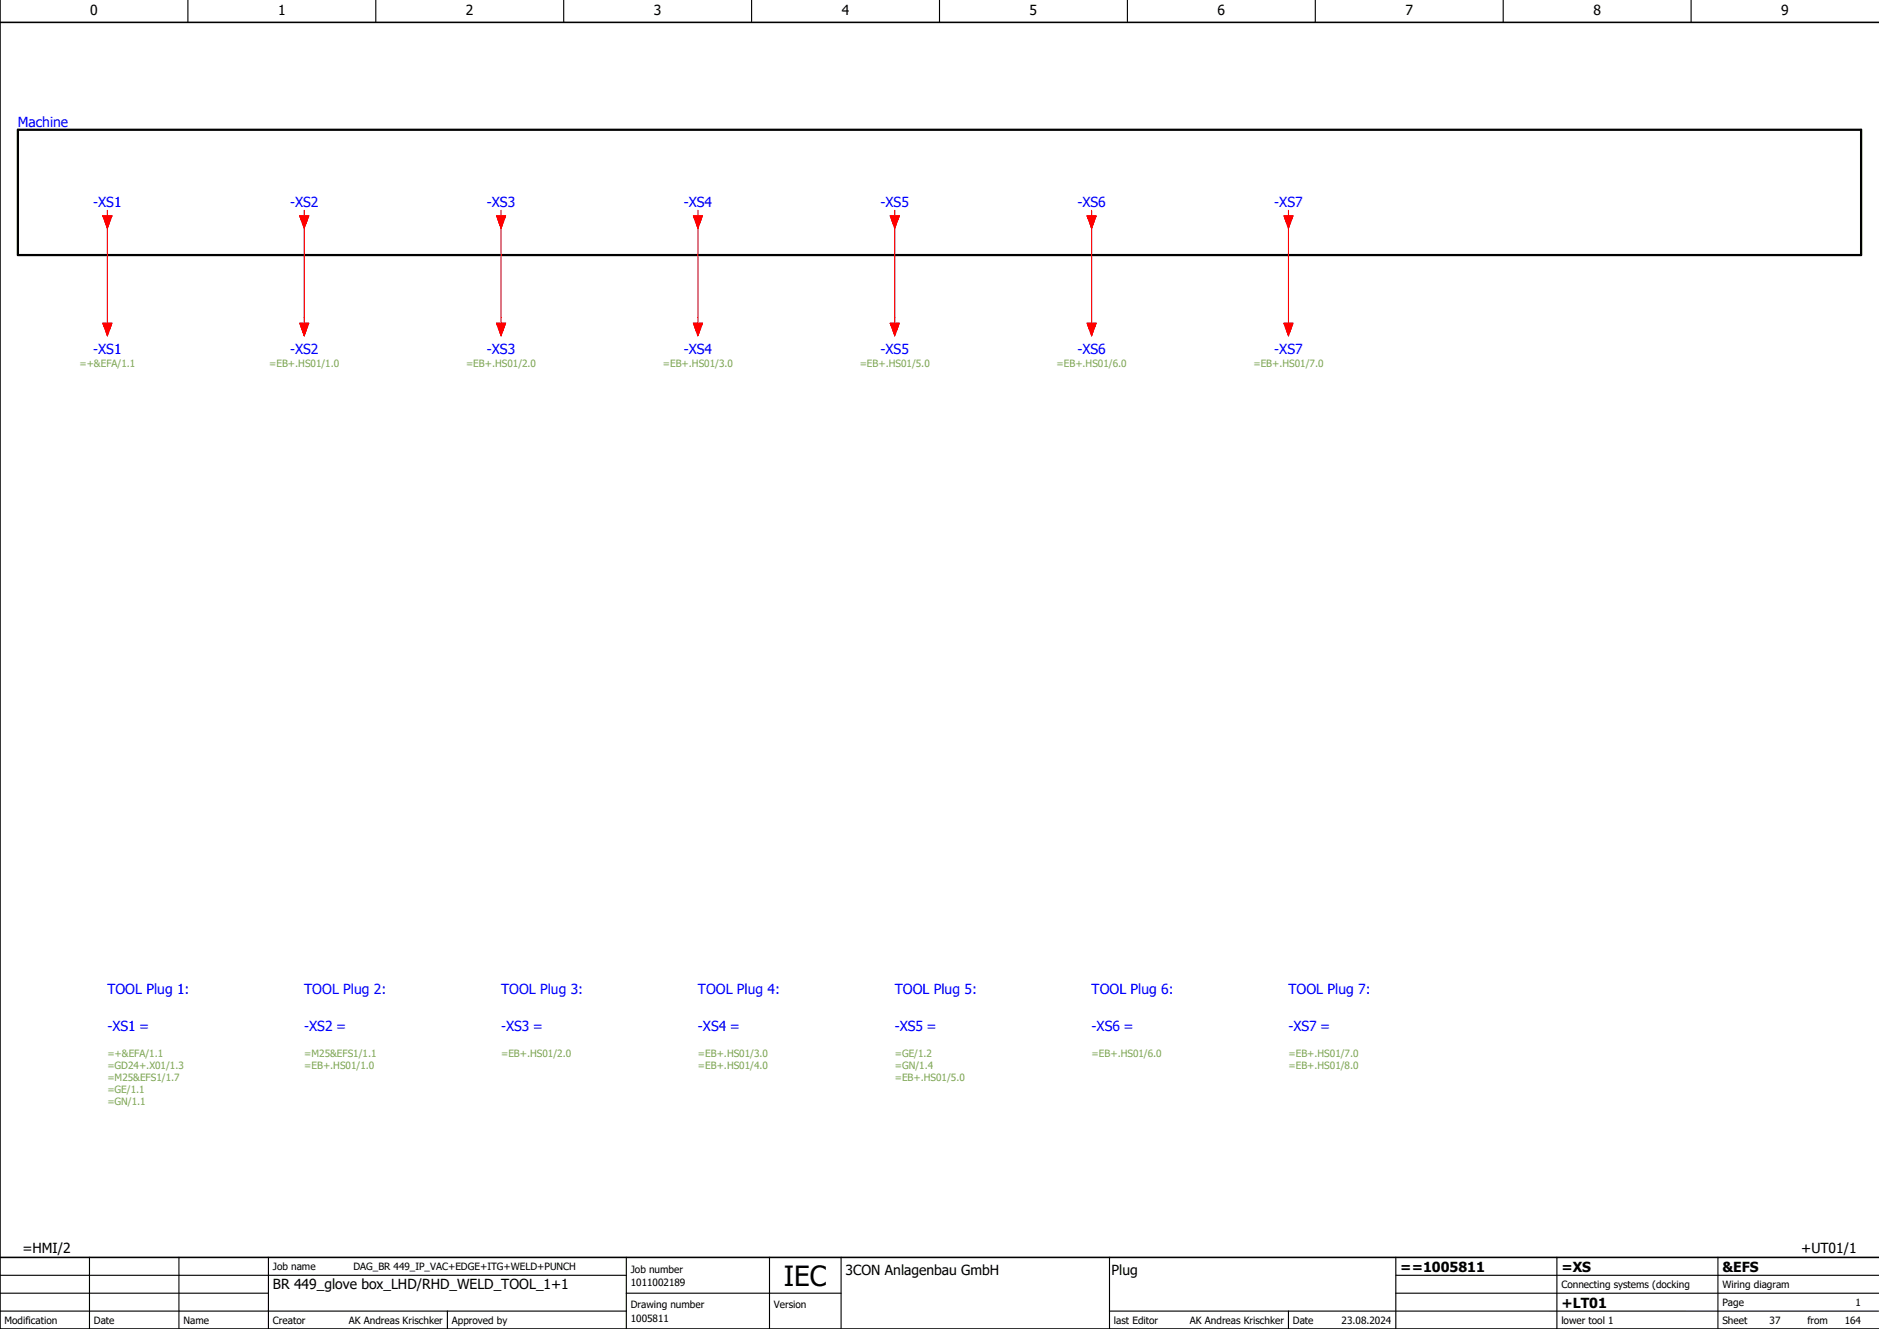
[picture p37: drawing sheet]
<svg xmlns="http://www.w3.org/2000/svg" width="420mm" height="297mm" viewBox="0 0 420 297" stroke-linecap="round" stroke-linejoin="round" font-family="sans-serif">
<defs><g id="words">
<text font-size="6.2" x="175.2" y="287.5">IEC</text>
<g font-size="3.1">
<text x="20.2" y="3.4">0</text>
<text x="62.2" y="3.4">1</text>
<text x="104.2" y="3.4">2</text>
<text x="146.2" y="3.4">3</text>
<text x="188.2" y="3.4">4</text>
<text x="230.2" y="3.4">5</text>
<text x="272.2" y="3.4">6</text>
<text x="314.2" y="3.4">7</text>
<text x="356.2" y="3.4">8</text>
<text x="398.2" y="3.4">9</text>
<text x="5" y="280">=HMI/2</text>
<text x="402.6" y="280">+UT01/1</text>
<text x="189" y="285">3CON Anlagenbau GmbH</text>
<text x="248.5" y="284.9">Plug</text>
<text x="313" y="284.2">==1005811</text>
<text x="349" y="284.2">=XS</text>
<text x="385" y="284.2">&amp;EFS</text>
<text x="61" y="288">BR 449_glove box_LHD/RHD_WELD_TOOL_1+1</text>
<text x="349" y="292.2">+LT01</text>
</g>
<g font-size="3.1" fill="#00f">
<text x="4" y="28.4">Machine</text>
<text x="20.8" y="46.4">-XS1</text>
<text x="64.8" y="46.4">-XS2</text>
<text x="108.8" y="46.4">-XS3</text>
<text x="152.8" y="46.4">-XS4</text>
<text x="196.8" y="46.4">-XS5</text>
<text x="240.8" y="46.4">-XS6</text>
<text x="284.8" y="46.4">-XS7</text>
<text x="20.8" y="79.1">-XS1</text>
<text x="64.8" y="79.1">-XS2</text>
<text x="108.8" y="79.1">-XS3</text>
<text x="152.8" y="79.1">-XS4</text>
<text x="196.8" y="79.1">-XS5</text>
<text x="240.8" y="79.1">-XS6</text>
<text x="284.8" y="79.1">-XS7</text>
<text x="24" y="222.2">TOOL Plug 1:</text>
<text x="68" y="222.2">TOOL Plug 2:</text>
<text x="112" y="222.2">TOOL Plug 3:</text>
<text x="156" y="222.2">TOOL Plug 4:</text>
<text x="200" y="222.2">TOOL Plug 5:</text>
<text x="244" y="222.2">TOOL Plug 6:</text>
<text x="288" y="222.2">TOOL Plug 7:</text>
<text x="24" y="230.4">-XS1 =</text>
<text x="68" y="230.4">-XS2 =</text>
<text x="112" y="230.4">-XS3 =</text>
<text x="156" y="230.4">-XS4 =</text>
<text x="200" y="230.4">-XS5 =</text>
<text x="244" y="230.4">-XS6 =</text>
<text x="288" y="230.4">-XS7 =</text>
</g>
<g font-size="2.2" fill="#7ca552">
<text x="17.8" y="82">=+&amp;EFA/1.1</text>
<text x="60.2" y="82">=EB+.HS01/1.0</text>
<text x="104.2" y="82">=EB+.HS01/2.0</text>
<text x="148.2" y="82">=EB+.HS01/3.0</text>
<text x="192.2" y="82">=EB+.HS01/5.0</text>
<text x="236.2" y="82">=EB+.HS01/6.0</text>
<text x="280.2" y="82">=EB+.HS01/7.0</text>
<text x="24" y="236.2">=+&amp;EFA/1.1</text>
<text x="24" y="238.9">=GD24+.X01/1.3</text>
<text x="68" y="236.2">=M25&amp;EFS1/1.1</text>
<text x="68" y="238.9">=EB+.HS01/1.0</text>
<text x="112" y="236.2">=EB+.HS01/2.0</text>
<text x="156" y="236.2">=EB+.HS01/3.0</text>
<text x="156" y="238.9">=EB+.HS01/4.0</text>
<text x="200" y="236.2">=GE/1.2</text>
<text x="200" y="238.9">=GN/1.4</text>
<text x="244" y="236.2">=EB+.HS01/6.0</text>
<text x="288" y="236.2">=EB+.HS01/7.0</text>
<text x="288" y="238.9">=EB+.HS01/8.0</text>
<text x="24" y="241.6">=M25&amp;EFS1/1.7</text>
<text x="24" y="244.3">=GE/1.1</text>
<text x="200" y="241.6">=EB+.HS01/5.0</text>
<text x="24" y="247">=GN/1.1</text>
</g>
<g font-size="2.2">
<text x="61" y="283.9">Job name</text>
<text x="79" y="283.9">DAG_BR 449_IP_VAC+EDGE+ITG+WELD+PUNCH</text>
<text x="141" y="287.4">1011002189</text>
<text x="141" y="284.4">Job number</text>
<text x="349" y="287.9">Connecting systems (docking</text>
<text x="385" y="287.9">Wiring diagram</text>
<text x="141" y="292.4">Drawing number</text>
<text x="173" y="292.4">Version</text>
<text x="385" y="291.9">Page</text>
<text x="414.8" y="291.9">1</text>
<text x="1" y="295.9">Modification</text>
<text x="21" y="295.9">Date</text>
<text x="41" y="295.9">Name</text>
<text x="61" y="295.9">Creator</text>
<text x="78" y="295.9">AK Andreas Krischker</text>
<text x="101" y="295.9">Approved by</text>
<text x="141" y="295.4">1005811</text>
<text x="249" y="295.9">last Editor</text>
<text x="266" y="295.9">AK Andreas Krischker</text>
<text x="289" y="295.9">Date</text>
<text x="299.9" y="295.9">23.08.2024</text>
<text x="349" y="295.9">lower tool 1</text>
<text x="385" y="295.9">Sheet</text>
<text x="395.6" y="295.9">37</text>
<text x="404" y="295.9">from</text>
<text x="412.3" y="295.9">164</text>
</g>
</g></defs>
<g fill="none" stroke="#000" stroke-width=".25">
<path d="M42 0v5M84 0v5M126 0v5M168 0v5M210 0v5M252 0v5M294 0v5M336 0v5M378 0v5M0 293h140M0 289h60M0 285h140"/>
<path d="M20 281v16M40 281v16M60 281v16M100 293v3.9M140 289h48M140 281v16M172 281v16M188 281v16M248 293h171.9M248 281v16M288 293v3.9M312 289h107.9"/>
<path d="M312 281v16M348 281v16M384 281v16M420 285h-108"/>
</g>
<path d="M0 0v297h420M0 5h420M0 281h420" fill="none" stroke="#000" stroke-width=".35"/>
<path d="M4 29h412v28h-412z" fill="none" stroke="#000" stroke-width=".5"/>
<g fill="#f00" stroke="#f00" stroke-width=".22">
<path d="M23 48.3h2l-1 2.7z"/>
<path d="M67 48.3h2l-1 2.7z"/>
<path d="M111 48.3h2l-1 2.7z"/>
<path d="M155 48.3h2l-1 2.7z"/>
<path d="M199 48.3h2l-1 2.7z"/>
<path d="M243 48.3h2l-1 2.7z"/>
<path d="M287 48.3h2l-1 2.7z"/>
<path d="M23 72.2h2l-1 2.8z"/>
<path d="M67 72.2h2l-1 2.8z"/>
<path d="M111 72.2h2l-1 2.8z"/>
<path d="M155 72.2h2l-1 2.8z"/>
<path d="M199 72.2h2l-1 2.8z"/>
<path d="M243 72.2h2l-1 2.8z"/>
<path d="M287 72.2h2l-1 2.8z"/>
</g>
<g fill="none" stroke="#f00" stroke-width=".25">
<path d="M23 48.3h2l-1 2.7zM24 47v25.2M67 48.3h2l-1 2.7zM68 47v25.2M111 48.3h2l-1 2.7zM112 47v25.2M155 48.3h2l-1 2.7zM156 47v25.2M199 48.3h2l-1 2.7zM200 47v25.2M243 48.3h2l-1 2.7zM244 47v25.2"/>
<path d="M287 48.3h2l-1 2.7zM288 47v25.2M23 72.2h2l-1 2.8zM67 72.2h2l-1 2.8zM111 72.2h2l-1 2.8zM155 72.2h2l-1 2.8zM199 72.2h2l-1 2.8zM243 72.2h2l-1 2.8zM287 72.2h2l-1 2.8z"/>
</g>
<use href="#words"/>
</svg>
